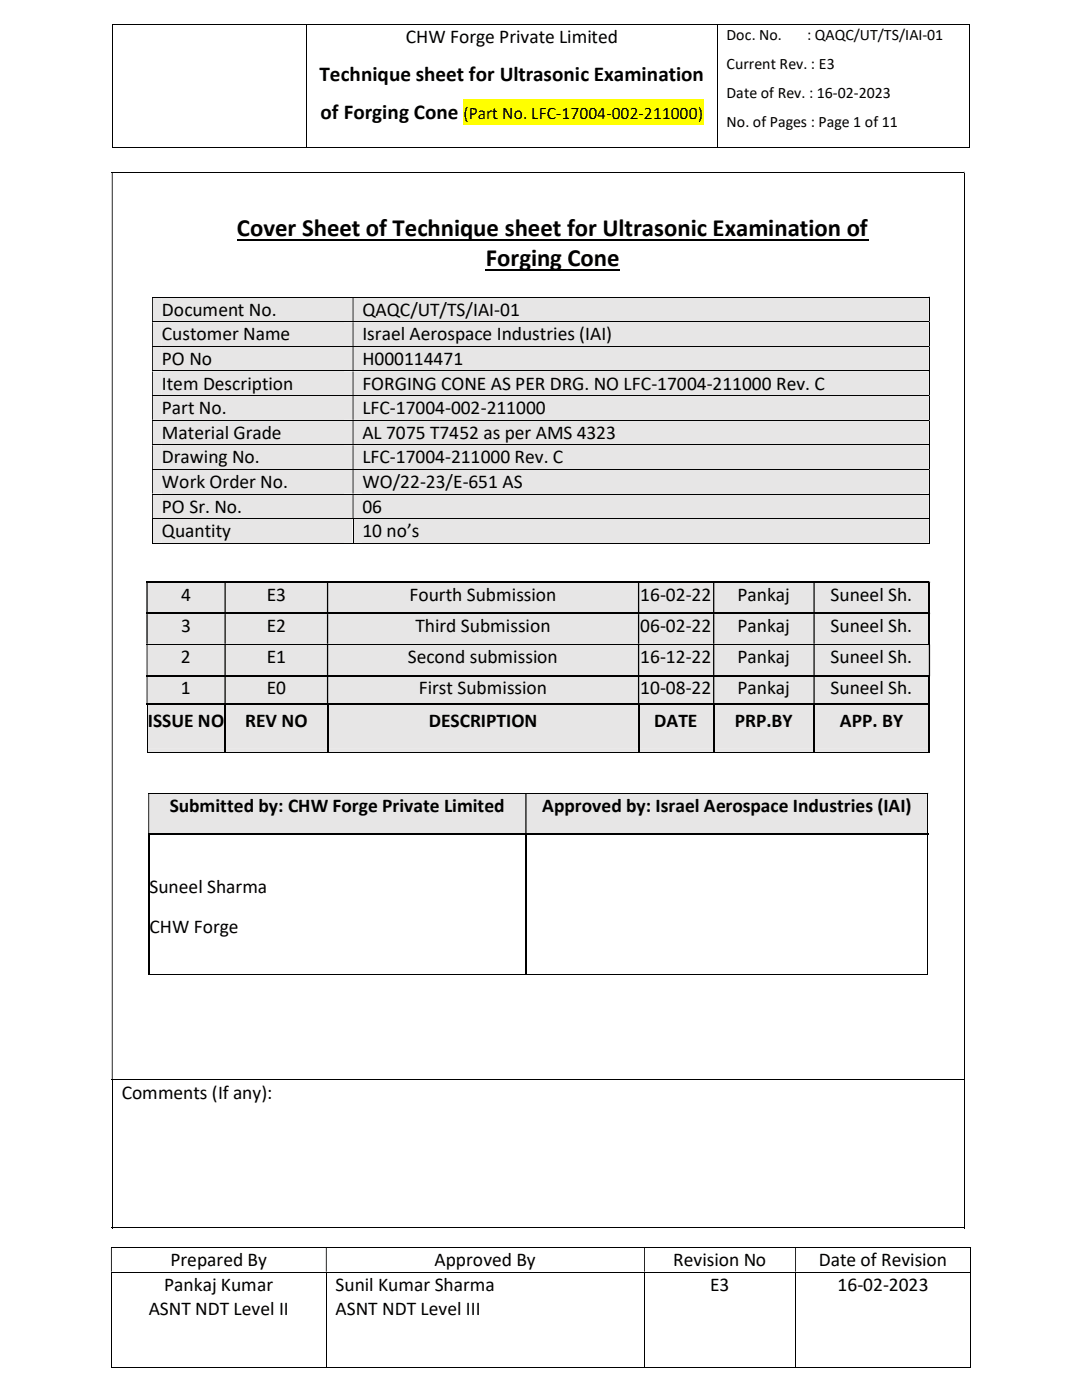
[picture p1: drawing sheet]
<svg xmlns="http://www.w3.org/2000/svg" width="216mm" height="279mm" viewBox="0 0 216 279" stroke-linecap="round" stroke-linejoin="round" font-family="sans-serif">
<defs><g id="words">
<g font-size="4.9">
<text x="47.3" y="47.1">Cover Sheet of Technique sheet for Ultrasonic Examination of</text>
<text x="96.9" y="53.1">Forging Cone</text>
</g>
<g font-size="4.2">
<text x="63.8" y="16.1">Technique sheet for Ultrasonic Examination</text>
<text x="64" y="23.8">of Forging Cone</text>
</g>
<g font-size="3.9">
<text x="81" y="8.6">CHW Forge Private Limited</text>
<text x="32.3" y="63">Document No.</text>
<text x="72.3" y="63">QAQC/UT/TS/IAI-01</text>
<text x="32.3" y="67.9">Customer Name</text>
<text x="72.3" y="67.9">Israel Aerospace Industries (IAI)</text>
<text x="32.3" y="72.9">PO No</text>
<text x="32.3" y="77.8">Item Description</text>
<text x="72.3" y="72.9">H000114471</text>
<text x="72.3" y="77.8">FORGING CONE AS PER DRG. NO LFC-17004-211000 Rev. C</text>
<text x="32.3" y="82.7">Part No.</text>
<text x="72.3" y="82.7">LFC-17004-002-211000</text>
<text x="32.3" y="87.6">Material Grade</text>
<text x="72.3" y="87.6">AL 7075 T7452 as per AMS 4323</text>
<text x="32.3" y="92.5">Drawing No.</text>
<text x="72.3" y="92.5">LFC-17004-211000 Rev. C</text>
<text x="32.3" y="97.4">Work Order No.</text>
<text x="72.3" y="97.4">WO/22-23/E-651 AS</text>
<text x="32.3" y="102.3">PO Sr. No.</text>
<text x="32.3" y="107.2">Quantity</text>
<text x="72.3" y="102.3">06</text>
<text x="72.3" y="107.2">10 no’s</text>
<text x="36.2" y="120">4</text>
<text x="53.2" y="120">E3</text>
<text x="81.7" y="120">Fourth Submission</text>
<text x="127.8" y="120">16-02-22</text>
<text x="147.2" y="120">Pankaj</text>
<text x="165.7" y="120">Suneel Sh.</text>
<text x="36.2" y="126.2">3</text>
<text x="53.2" y="126.2">E2</text>
<text x="82.9" y="126.2">Third Submission</text>
<text x="127.8" y="126.2">06-02-22</text>
<text x="147.2" y="126.2">Pankaj</text>
<text x="165.7" y="126.2">Suneel Sh.</text>
<text x="36.1" y="132.3">2</text>
<text x="53.2" y="132.3">E1</text>
<text x="81.4" y="132.3">Second submission</text>
<text x="127.8" y="132.3">16-12-22</text>
<text x="147.2" y="132.3">Pankaj</text>
<text x="165.7" y="132.3">Suneel Sh.</text>
<text x="36.1" y="138.6">1</text>
<text x="53.2" y="138.6">E0</text>
<text x="83.6" y="138.6">First Submission</text>
<text x="127.8" y="138.6">10-08-22</text>
<text x="147.2" y="138.6">Pankaj</text>
<text x="165.7" y="138.6">Suneel Sh.</text>
<text x="29.5" y="145">ISSUE NO</text>
<text x="48.9" y="145">REV NO</text>
<text x="85.6" y="145">DESCRIPTION</text>
<text x="130.6" y="145">DATE</text>
<text x="146.6" y="145">PRP.BY</text>
<text x="167.6" y="145">APP. BY</text>
<text x="33.9" y="162.1">Submitted by: CHW Forge Private Limited</text>
<text x="108.2" y="162.1">Approved by: Israel Aerospace Industries (IAI)</text>
<text x="29.8" y="178.3">Suneel Sharma</text>
<text x="29.8" y="186.2">CHW Forge</text>
<text x="24.3" y="219.3">Comments (If any):</text>
<text x="32.8" y="257.6">Pankaj Kumar</text>
<text x="34" y="252.7">Prepared By</text>
<text x="67" y="257.6">Sunil Kumar Sharma</text>
<text x="86.7" y="252.7">Approved By</text>
<text x="134.3" y="252.7">Revision No</text>
<text x="141.7" y="257.6">E3</text>
<text x="163.4" y="252.7">Date of Revision</text>
<text x="167.1" y="257.6">16-02-2023</text>
<text x="29.7" y="262.3">ASNT NDT Level II</text>
<text x="67" y="262.3">ASNT NDT Level III</text>
</g>
<text font-size="3.5" x="92.5" y="23.8">(Part No. LFC-17004-002-211000)</text>
<g font-size="3.2">
<text x="145" y="8">Doc. No.</text>
<text x="161.1" y="8">: QAQC/UT/TS/IAI-01</text>
<text x="145" y="13.8">Current Rev. : E3</text>
<text x="145" y="19.6">Date of Rev. : 16-02-2023</text>
<text x="145" y="25.4">No. of Pages : Page 1 of 11</text>
</g>
</g></defs>
<path d="M92.5 19.8h47.9v5.2h-47.9z" fill="#ff0"/>
<g fill="none" stroke="#000" stroke-width=".2">
<path d="M22.4 4.9h170.9M22.5 5v24.5M61.3 5v24.5M143.1 5v24.5M193.4 5v24.5M22.4 29.5h38.8M61.3 29.5h81.7M143.2 29.5h50.1M22.1 249h171.5M22.1 253.9h171.5M22.2 254v19.1M65.1 254v19.1"/>
<path d="M128.6 254v19.1M158.7 254v19.1M193.7 249v4.8M193.7 254v19.1M22.1 273h42.9M65.2 273h63.3M128.7 273h30M158.8 273h34.8"/>
</g>
<path d="M193.3 4.8h.2v.2h-.2zM193.3 29.4h.2v.1h-.2zM193.6 253.8h.2v.2h-.2zM193.6 272.9h.2v.2h-.2z" fill="#000"/>
<path d="M193.6 248.9h.2v.1h-.2zM22.1 249h.2v4.8h-.2zM65 249h.2v4.8h-.2zM128.5 249h.2v4.8h-.2zM158.7 249h.1v4.8h-.1z" fill-rule="evenodd" fill="#000"/>
<path d="M47.3 47.8h126M96.9 53.8h26.8" fill="none" stroke="#000" stroke-width=".34"/>
<g fill="#e7e6e6">
<path d="M30.5 59.4h39.8v4.7h-39.8z"/>
<path d="M32.3 59.4h36.2v4.7h-36.2z"/>
<path d="M70.5 59.4h114.8v4.7h-114.8z"/>
<path d="M72.3 59.4h111.2v4.7h-111.2z"/>
</g>
<path d="M30.4 59.3h154.9M185.4 59.4v4.7" fill="none" stroke="#000" stroke-width=".2"/>
<path d="M185.3 59.2h.2v.2h-.2zM30.4 59.4h.1v4.7h-.1zM70.4 59.4h.1v4.7h-.1z" fill-rule="evenodd" fill="#000"/>
<g fill="#e7e6e6">
<path d="M30.5 64.3h39.8v4.7h-39.8z"/>
<path d="M32.3 64.3h36.2v4.7h-36.2z"/>
<path d="M70.5 64.3h114.8v4.7h-114.8z"/>
<path d="M72.3 64.3h111.2v4.7h-111.2z"/>
</g>
<path d="M30.4 64.2h154.9M185.4 64.3v4.7" fill="none" stroke="#000" stroke-width=".2"/>
<path d="M185.3 64.1h.2v.2h-.2zM30.4 64.3h.1v4.7h-.1zM70.4 64.3h.1v4.7h-.1z" fill-rule="evenodd" fill="#000"/>
<g fill="#e7e6e6">
<path d="M30.5 69.2h39.8v4.8h-39.8z"/>
<path d="M32.3 69.2h36.2v4.8h-36.2z"/>
<path d="M70.5 69.2h114.8v4.8h-114.8z"/>
<path d="M72.3 69.2h111.2v4.8h-111.2z"/>
</g>
<path d="M30.4 69.1h154.9M185.4 69.2v4.8" fill="none" stroke="#000" stroke-width=".2"/>
<path d="M185.3 69h.2v.2h-.2zM30.4 69.2h.1v4.8h-.1zM70.4 69.2h.1v4.8h-.1z" fill-rule="evenodd" fill="#000"/>
<g fill="#e7e6e6">
<path d="M30.5 74.1h39.8v4.8h-39.8z"/>
<path d="M32.3 74.1h36.2v4.8h-36.2z"/>
<path d="M70.5 74.1h114.8v4.8h-114.8z"/>
<path d="M72.3 74.1h111.2v4.8h-111.2z"/>
</g>
<path d="M30.4 74h154.9M185.4 74.1v4.8" fill="none" stroke="#000" stroke-width=".2"/>
<path d="M185.3 74h.2v.1h-.2zM30.4 74.1h.1v4.8h-.1zM70.4 74.1h.1v4.8h-.1z" fill-rule="evenodd" fill="#000"/>
<g fill="#e7e6e6">
<path d="M30.5 79h39.8v4.8h-39.8z"/>
<path d="M32.3 79h36.2v4.8h-36.2z"/>
<path d="M70.5 79h114.8v4.8h-114.8z"/>
<path d="M72.3 79h111.2v4.8h-111.2z"/>
</g>
<path d="M30.4 79h154.9M185.4 79v4.8" fill="none" stroke="#000" stroke-width=".2"/>
<path d="M185.3 78.9h.2v.1h-.2zM30.4 79h.1v4.8h-.1zM70.4 79h.1v4.8h-.1z" fill-rule="evenodd" fill="#000"/>
<g fill="#e7e6e6">
<path d="M30.5 83.9h39.8v4.8h-39.8z"/>
<path d="M32.3 83.9h36.2v4.8h-36.2z"/>
<path d="M70.5 83.9h114.8v4.8h-114.8z"/>
<path d="M72.3 83.9h111.2v4.8h-111.2z"/>
</g>
<path d="M30.4 83.9h154.9M185.4 83.9v4.8" fill="none" stroke="#000" stroke-width=".2"/>
<path d="M185.3 83.8h.2v.1h-.2zM30.4 83.9h.1v4.8h-.1zM70.4 83.9h.1v4.8h-.1z" fill-rule="evenodd" fill="#000"/>
<g fill="#e7e6e6">
<path d="M30.5 88.9h39.8v4.7h-39.8z"/>
<path d="M32.3 88.9h36.2v4.7h-36.2z"/>
<path d="M70.5 88.9h114.8v4.7h-114.8z"/>
<path d="M72.3 88.9h111.2v4.7h-111.2z"/>
</g>
<path d="M30.4 88.8h154.9M185.4 88.9v4.7" fill="none" stroke="#000" stroke-width=".2"/>
<path d="M185.3 88.7h.2v.2h-.2zM30.4 88.9h.1v4.7h-.1zM70.4 88.9h.1v4.7h-.1z" fill-rule="evenodd" fill="#000"/>
<g fill="#e7e6e6">
<path d="M30.5 93.8h39.8v4.7h-39.8z"/>
<path d="M32.3 93.8h36.2v4.7h-36.2z"/>
<path d="M70.5 93.8h114.8v4.7h-114.8z"/>
<path d="M72.3 93.8h111.2v4.7h-111.2z"/>
</g>
<path d="M30.4 93.7h154.9M185.4 93.8v4.7" fill="none" stroke="#000" stroke-width=".2"/>
<path d="M185.3 93.6h.2v.2h-.2zM30.4 93.8h.1v4.7h-.1zM70.4 93.8h.1v4.7h-.1z" fill-rule="evenodd" fill="#000"/>
<g fill="#e7e6e6">
<path d="M30.5 98.7h39.8v4.7h-39.8z"/>
<path d="M32.3 98.7h36.2v4.7h-36.2z"/>
<path d="M70.5 98.7h114.8v4.7h-114.8z"/>
<path d="M72.3 98.7h111.2v4.7h-111.2z"/>
</g>
<path d="M30.4 98.6h154.9M185.4 98.7v4.7" fill="none" stroke="#000" stroke-width=".2"/>
<path d="M185.3 98.5h.2v.2h-.2zM30.4 98.7h.1v4.7h-.1zM70.4 98.7h.1v4.7h-.1z" fill-rule="evenodd" fill="#000"/>
<g fill="#e7e6e6">
<path d="M30.5 103.6h39.8v4.7h-39.8z"/>
<path d="M32.3 103.6h36.2v4.7h-36.2z"/>
<path d="M70.5 103.6h114.8v4.7h-114.8z"/>
<path d="M72.3 103.6h111.2v4.7h-111.2z"/>
</g>
<path d="M30.4 103.5h154.9M30.4 108.4h40M30.4 103.6v4.9M70.4 103.6v4.9M70.5 108.4h114.8M185.4 103.6v4.9" fill="none" stroke="#000" stroke-width=".2"/>
<path d="M185.3 103.4h.2v.2h-.2zM185.3 108.3h.2v.2h-.2z" fill="#000"/>
<g fill="#e7e6e6">
<path d="M29.5 116.3h15.2v6h-15.2z"/>
<path d="M45 116.3h20.2v6h-20.2z"/>
<path d="M65.5 116.3h61.8v6h-61.8z"/>
<path d="M127.5 116.3h14.8v6h-14.8z"/>
<path d="M142.5 116.3h19.8v6h-19.8z"/>
<path d="M162.5 116.3h22.8v6h-22.8z"/>
</g>
<path d="M29.2 116.2h156.1M185.5 116.3v6" fill="none" stroke="#000" stroke-width=".25"/>
<path d="M185.3 116.1h.3v.2h-.3zM29.2 116.3h.3v6h-.3zM44.8 116.3h.2v6h-.2zM65.2 116.3h.3v6h-.3zM127.3 116.3h.3v6h-.3zM142.3 116.3h.2v6h-.2zM162.3 116.3h.3v6h-.3z" fill-rule="evenodd" fill="#000"/>
<g fill="#e7e6e6">
<path d="M29.5 122.6h15.2v5.9h-15.2z"/>
<path d="M45 122.6h20.2v5.9h-20.2z"/>
<path d="M65.5 122.6h61.8v5.9h-61.8z"/>
<path d="M127.5 122.6h14.8v5.9h-14.8z"/>
<path d="M142.5 122.6h19.8v5.9h-19.8z"/>
<path d="M162.5 122.6h22.8v5.9h-22.8z"/>
</g>
<path d="M29.2 122.4h156.1M185.5 122.6v5.9" fill="none" stroke="#000" stroke-width=".25"/>
<path d="M185.3 122.3h.3v.3h-.3zM29.2 122.6h.3v5.9h-.3zM44.8 122.6h.2v5.9h-.2zM65.2 122.6h.3v5.9h-.3zM127.3 122.6h.3v5.9h-.3zM142.3 122.6h.2v5.9h-.2zM162.3 122.6h.3v5.9h-.3z" fill-rule="evenodd" fill="#000"/>
<g fill="#e7e6e6">
<path d="M29.4 128.7h15.4v6h-15.4z"/>
<path d="M45 128.7h20.2v6h-20.2z"/>
<path d="M65.5 128.7h61.8v6h-61.8z"/>
<path d="M127.5 128.7h14.8v6h-14.8z"/>
<path d="M142.5 128.7h19.8v6h-19.8z"/>
<path d="M162.5 128.7h22.8v6h-22.8z"/>
</g>
<path d="M29.2 128.6h156.4" fill="none" stroke="#000" stroke-width=".2"/>
<path d="M29.3 128.7h.1v6h-.1zM44.8 128.7h.2v6h-.2zM65.2 128.7h.3v6h-.3zM127.3 128.7h.3v6h-.3zM142.3 128.7h.2v6h-.2zM162.3 128.7h.3v6h-.3zM185.3 128.7h.3v6h-.3z" fill-rule="evenodd" fill="#000"/>
<g fill="#e7e6e6">
<path d="M29.4 135h15.4v5.3h-15.4z"/>
<path d="M45 135h20.2v5.3h-20.2z"/>
<path d="M65.5 135h61.8v5.3h-61.8z"/>
<path d="M127.5 135h14.8v5.3h-14.8z"/>
<path d="M142.5 135h19.8v5.3h-19.8z"/>
<path d="M162.5 135h22.8v5.3h-22.8z"/>
</g>
<path d="M29.3 134.8h156M185.5 135v5.3" fill="none" stroke="#000" stroke-width=".25"/>
<path d="M185.3 134.7h.3v.3h-.3zM29.3 135h.1v5.3h-.1zM44.8 135h.2v5.3h-.2zM65.2 135h.3v5.3h-.3zM127.3 135h.3v5.3h-.3zM142.3 135h.2v5.3h-.2zM162.3 135h.3v5.3h-.3z" fill-rule="evenodd" fill="#000"/>
<g fill="#e7e6e6">
<path d="M29.4 140.6h15.4v9.5h-15.4z"/>
<path d="M29.4 141.4h15.4v7.9h-15.4z"/>
<path d="M45 140.6h20.2v9.5h-20.2z"/>
<path d="M45 141.4h20.2v7.9h-20.2z"/>
<path d="M65.5 140.6h61.8v9.5h-61.8z"/>
<path d="M65.5 141.4h61.8v7.9h-61.8z"/>
<path d="M127.5 140.6h14.8v9.5h-14.8z"/>
<path d="M127.5 141.4h14.8v7.9h-14.8z"/>
<path d="M142.5 140.6h19.8v9.5h-19.8z"/>
<path d="M142.5 141.4h19.8v7.9h-19.8z"/>
<path d="M162.5 140.6h22.8v9.5h-22.8z"/>
<path d="M162.5 141.4h22.8v7.9h-22.8z"/>
</g>
<path d="M29.3 140.4h156M44.9 140.5v9.6M65.4 140.5v9.6M127.4 140.5v9.6M142.4 140.5v9.6M162.4 140.5v9.6M185.5 140.5v9.8" fill="none" stroke="#000" stroke-width=".25"/>
<path d="M185.3 140.3h.3v.2h-.3z" fill="#000"/>
<path d="M29.3 150.2h156M29.3 140.5v9.8" fill="none" stroke="#000" stroke-width=".2"/>
<g fill="#e7e6e6">
<path d="M29.8 158.4h75v8h-75z"/>
<path d="M29.8 158.5h75v7.9h-75z"/>
<path d="M105.1 158.4h80v8h-80z"/>
<path d="M105.1 158.5h80v7.9h-80z"/>
</g>
<path d="M22.3 34.4h170M192.4 34.5v180.9M29.6 158.3h155.4M185.1 158.4v8M185.1 166.7v27.9M29.5 194.5h155.5M22.3 215.5h170M22.4 215.6v29.6M192.4 215.6v29.6M22.3 245.1h170" fill="none" stroke="#000" stroke-width=".2"/>
<g fill="#000">
<path d="M192.3 34.3h.2v.2h-.2zM22.3 34.5h.2v180.9h-.2z" fill-rule="evenodd"/>
<path d="M185 158.2h.2v.2h-.2zM29.6 158.4h.2v8h-.2zM104.8 158.4h.3v8h-.3z" fill-rule="evenodd"/>
</g>
<path d="M29.5 166.5h155.7M29.7 166.7v27.7M104.9 166.7v27.7" fill="none" stroke="#000" stroke-width=".25"/>
<path d="M185 194.4h.2v.2h-.2zM192.3 215.4h.2v.2h-.2zM192.3 245h.2v.2h-.2z" fill="#000"/>
<use href="#words"/>
</svg>
